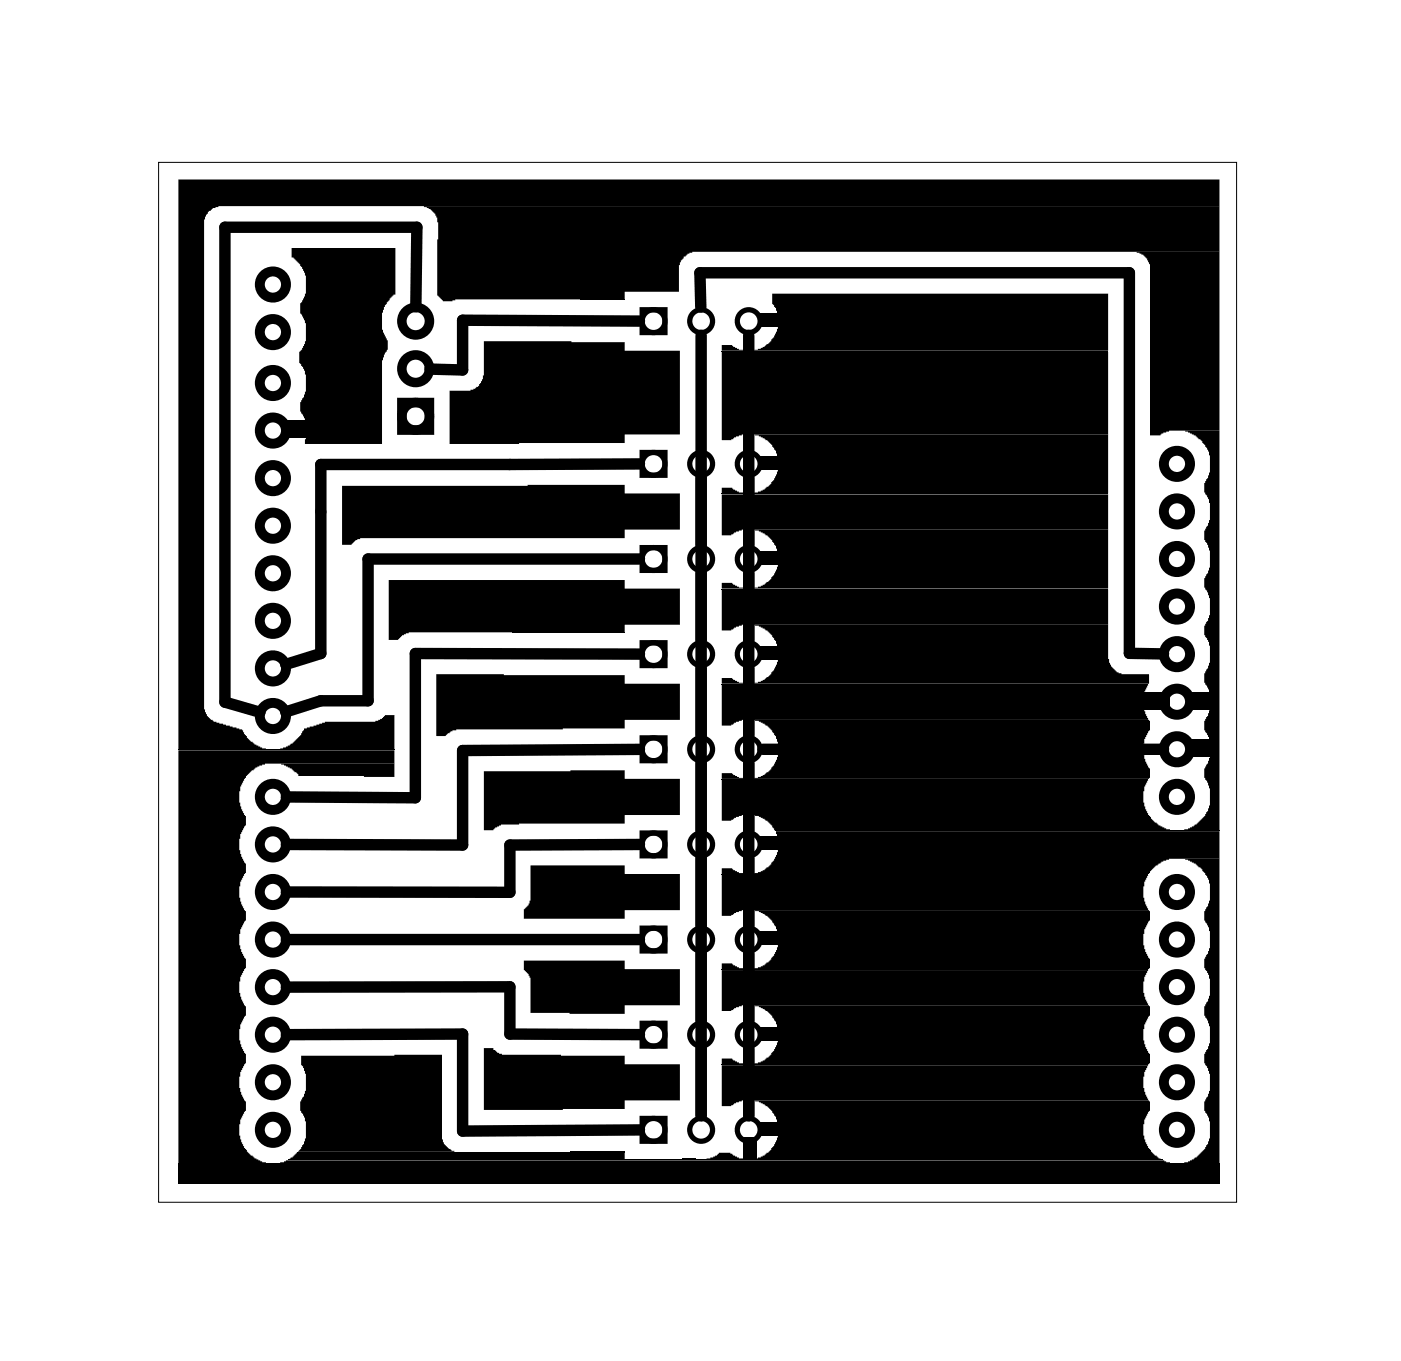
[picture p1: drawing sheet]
<svg xmlns="http://www.w3.org/2000/svg" width="75mm" height="73mm" viewBox="0 0 75 73" stroke-linecap="round" stroke-linejoin="round" font-family="sans-serif">
<g fill="none" stroke="#000" stroke-width=".05">
<path d="M8.5 8.7h57.5v55.5h-57.5zM31 16h2.3M38.5 18.8h20.7M27.4 33.8h5.9M38.5 26.4h20.7M38.5 31.5h20.7M38.5 36.5h22.8M9.5 40h11.6M38.5 41.6h22.8M38.5 46.7h22.8M38.5 51.8h22.8M38.5 56.9h22.8"/>
<path d="M41.4 44.4h23.7M9.5 62.1h55.6M15.4 61.9h46.7M15.9 61.5h17.4M30.5 61.5h2.8"/>
</g>
<g fill="#000">
<path d="M15.6 13.2h5.5v2.5h-.1l-.4 .4-.2 .6v.9l.3 .6v.5l-.2 .1-.1 .4v4.5h-4.1v-1.2l-.1-.4-.2-.1v-.5l.3-.6v-.9l-.1-.4-.2-.2v-.6l.1-.1 .2-.5v-.9l-.2-.5-.1-.1v-.5l.1-.1 .2-.4v-1l-.3-.6-.3-.4h-.1zM25.8 18.2l7.5 .1v.4h3v4.5h-3v.5h-9.3v-2.8h1.1l.5-.3 .2-.6zM38.5 18.4h.6v.1l.6 .2h-1.2zM40.5 16.7h1.1v.8h-1.1zM41.2 15.7h18v3h-18.9l.7-.3 .3-.4 .2-.4v-.9l-.1-.3-.2-.2zM38.5 18.8h20.7v4.4h-19.6l-.4 .2-.2 .1h-.5zM9.5 9.6h55.6v1.4h-53.4l-.3 .1-.3 .2-.2 .4v26.2l.1 .3 .4 .3 1.2 .4a.36 .36 0 0 1 .4 .3l.6 .6 .6 .2h-4.7zM22.6 11h42.5v2.4h-28.1l-.5 .3-.3 .5v1.4h-2.9v.4h-9l-.1 .1h-.6l-.3-.3 .1-3.9-.2-.5-.2-.2zM60.7 13.4h4.4v9.6h-2.7l-.4 .1-.1 .1h-.5v-9.1l-.4-.5zM15.1 22.5h1.3v.9h-1.3zM15 40l.3-.1 .3-.2 .5-.4 .1-.4 1.1-.4h2.7l.4-.1 .1-.2h.6v1.8zM23.3 36l10 .1v.4h3v1.9h-3v.5h-8.9l-.3 .1-.3 .3h-.5z"/>
<path d="M18.3 25.9h15v.4h3v2h-3v.4h-14.1l-.2 .1-.2 .3h-.5zM20.7 31h12.6v.4h3v2h-3v.4h-11.5l-.3 .1-.2 .3h-.6zM38.5 26h.6l.2 .2 .4 .1h-1.2zM38.5 31.1h.6v.1l.6 .2h-1.2zM38.5 36.2h.6v.1l.6 .2h-1.2zM40.5 34.5h1.1v.7h-1.1zM40.5 29.4h1.1v.8h-1.1zM40.5 24.3h1.1v.8h-1.1zM40.3 23.2h18.9v3.1h-18.9l.7-.3 .3-.4 .2-.4v-.8l-.1-.3-.4-.6zM38.5 26.4h20.7v1.9h-19.6l-.4 .1-.2 .2h-.5zM40.3 28.3h18.9v3.1h-18.9l.7-.3 .3-.4 .2-.4v-.9l-.1-.3-.4-.5zM38.5 31.5h20.7v1.9h-19.6l-.4 .1-.2 .2h-.5z"/>
<path d="M40.3 33.4h18.9v1.8l.1 .4 .3 .3 .3 .1h1.4v.5h-21l.7-.3 .3-.4 .2-.5v-.8l-.1-.3-.4-.5zM38.5 36.6h22.8l-.3 .6v.6l.3 .6h-21.7l-.4 .2-.2 .1h-.5zM40.3 38.4h21l.1 .6-.3 .5-.1 .8 .3 .7h.1v.5l-21.1 .1 .7-.4 .3-.3 .2-.5v-.8l-.1-.3-.4-.6zM61 36.9h1.5v1h-1.5zM63.3 36.9h1.4v1h-1.4zM63.3 39.5h1.4v.9h-1.4zM63.3 23h1.8v21.3h-1.9l.7-.3 .4-.4 .3-.6v-.9l-.2-.4-.1-.2v-.5l.3-.5v-.9l-.2-.5-.1-.1v-.5l.3-.6v-.9l-.2-.4-.1-.1v-.6l.3-.5v-.9l-.2-.4-.1-.2v-.5l.3-.5v-1l-.2-.4-.1-.1v-.5l.3-.6v-.9l-.2-.4-.1-.2v-.5l.3-.5v-.9l-.2-.5-.1-.1v-.5l.3-.6v-.9l-.2-.4-.3-.4zM9.5 40.1h11.6v.7h-7l-.7 .3-.3 .3-.3 .6v.9l.2 .5 .1 .2v.5l-.3 .4v.9l.2 .7h.1v.5l-.3 .5v.8l.2 .7h.1v.6l-.3 .4v.9l.2 .6 .1 .1v.5l-.3 .5v.8l.2 .7h.1v.5l-.3 .5v.9l.1 .4 .2 .3v.5l-.3 .4v.9l.1 .4 .2 .3v.5l-.3 .5v.8l.4 .9 .4 .4 .6 .2h-4.7zM15 40.8h6.1v.7l-5.2-.1v-.1l-.3-.3zM16.1 56.4l7.5-.1v4.5l.1 .3 .6 .4h-8.4l.3-.4 .1-.3v-.9l-.1-.4-.2-.2v-.5l.3-.5v-1l-.1-.4h-.1zM25.8 56h.5v.1l.5 .2 6.5 .1v.4h3v2h-3v.4l-7.5 .1zM25.8 41.2l7.5-.1v.5h3v1.9h-3v.5h-6.6l-.3 .2-.1 .1h-.5z"/>
<path d="M28.3 46.2h5v.5h3v1.9h-3v.5h-5.3v-.6l.2-.2 .1-.2zM28 51.3h5.3v.4h3v2h-3v.4h-5v-1.9l-.3-.4zM38.5 41.3h.6v.1l.6 .2h-1.2zM38.5 46.4h.6v.1l.6 .2h-1.2zM38.5 51.4h.6v.1l.6 .2h-1.2zM38.5 56.5h.6l.3 .3h.3h-1.2zM40.5 44.7h1.1v.7h-1.1zM40.5 49.7h1.1v.8h-1.1zM40.5 54.8h1.1v.8h-1.1zM40.5 59.9h1.1v.7h-1.1zM38.5 41.6h22.8l-.3 .6v.7l.3 .6h-21.7l-.4 .2-.2 .1h-.5zM38.5 46.7h22.8l-.3 .6v.6l.3 .7h-21.7l-.4 .2-.2 .1h-.5z"/>
<path d="M38.5 51.8h22.8l-.3 .6v.6l.3 .7h-21.7l-.4 .1-.2 .2h-.5zM38.5 56.9h22.8l-.3 .6v.6l.3 .7h-21.7l-.4 .1-.2 .2h-.5zM40.3 43.5h21l.1 .2 .4 .4 .7 .2h-21.2l-.1-.2-.2-.3zM40.3 48.6h21l.1 .6-.3 .4-.1 .9 .3 .6 .1 .1v.5h-21.1l.7-.3 .3-.4 .2-.4v-.8l-.1-.3-.4-.6zM40.3 53.7h21l.1 .5-.3 .5-.1 .9 .2 .4 .2 .3v.5h-21.1l.7-.3 .3-.4 .2-.4v-.9l-.1-.3-.4-.5zM40.3 58.8h21l.1 .5-.3 .5-.1 .8 .3 .7 .6 .6h-21.6l.7-.3 .3-.4 .2-.5v-.8l-.1-.3-.4-.5zM41.4 44.4h23.7v1.5h-2.7l-.7 .3-.4 .5h-21l.5-.2 .5-.5 .2-.5v-.8zM63.3 45.9h1.8v16.2h-1.9l.7-.3 .4-.5 .3-.5v-.9l-.2-.4-.1-.2v-.5l.3-.5v-1l-.2-.4-.1-.1v-.5l.3-.6v-.9l-.2-.4-.1-.2v-.5l.3-.5v-.9l-.2-.5-.1-.1v-.5l.3-.6v-.9l-.2-.4-.1-.1v-.6l.3-.5v-.9l-.2-.4-.3-.5zM15.5 61.9l.1-.1 .2-.2h17.5v.3zM36.4 61.9h.8zM37.7 61.9l.4-.1 .3-.2h.6l.3 .2 .4 .1zM39.6 60.7h.8v1.2h-.8z"/>
<path d="M15 62.1h.2l.1-.1h46.9l.3 .1zM9.5 62.2h55.6v1h-55.6z"/>
</g>
<g fill="#000">
<circle cx="19.4" cy="15.2" r=".95"/>
<circle cx="34.3" cy="19.9" r=".95"/>
<circle cx="35.4" cy="12.7" r=".95"/>
<circle cx="31.8" cy="27.4" r=".95"/>
<circle cx="31.8" cy="32.4" r=".95"/>
<circle cx="32.1" cy="37.5" r=".95"/>
<circle cx="32.2" cy="57.8" r=".95"/>
<circle cx="32.2" cy="42.6" r=".95"/>
<circle cx="32.4" cy="47.6" r=".95"/>
<circle cx="32.4" cy="52.6" r=".95"/>
</g>
<g fill="none" stroke="#000" stroke-width=".53">
<circle cx="14.6" cy="17.7" r=".7"/>
<circle cx="14.6" cy="15.2" r=".7"/>
<circle cx="14.6" cy="25.5" r=".7"/>
<circle cx="14.6" cy="38.2" r=".7"/>
<circle cx="14.6" cy="33.2" r=".7"/>
<circle cx="14.6" cy="23" r=".7"/>
<circle cx="14.6" cy="30.6" r=".7"/>
<circle cx="14.6" cy="20.5" r=".7"/>
<circle cx="14.6" cy="28.1" r=".7"/>
<circle cx="14.6" cy="35.7" r=".7"/>
<circle cx="62.8" cy="24.8" r=".7"/>
<circle cx="62.8" cy="37.5" r=".7"/>
<circle cx="62.8" cy="27.3" r=".7"/>
<circle cx="62.8" cy="29.8" r=".7"/>
<circle cx="62.8" cy="32.4" r=".7"/>
<circle cx="62.8" cy="34.9" r=".7"/>
<circle cx="14.6" cy="50.2" r=".7"/>
<circle cx="14.6" cy="52.7" r=".7"/>
<circle cx="14.6" cy="55.2" r=".7"/>
<circle cx="14.6" cy="45.1" r=".7"/>
<circle cx="14.6" cy="47.6" r=".7"/>
<circle cx="14.6" cy="42.5" r=".7"/>
<circle cx="14.6" cy="57.8" r=".7"/>
<circle cx="62.8" cy="42.5" r=".7"/>
<circle cx="62.8" cy="47.6" r=".7"/>
<circle cx="62.8" cy="55.2" r=".7"/>
<circle cx="62.8" cy="40" r=".7"/>
<circle cx="62.8" cy="50.2" r=".7"/>
<circle cx="62.8" cy="52.7" r=".7"/>
<circle cx="62.8" cy="57.8" r=".7"/>
<circle cx="14.6" cy="60.3" r=".7"/>
<circle cx="62.8" cy="60.3" r=".7"/>
</g>
<g fill="none" stroke="#000" stroke-width=".28">
<path d="M34.3 16.5h1.2v1.3h-1.2zM34.3 39.4h1.2v1.2h-1.2zM34.3 34.3h1.2v1.2h-1.2zM34.3 29.2h1.2v1.3h-1.2zM34.3 24.2h1.2v1.2h-1.2zM34.3 59.7h1.2v1.2h-1.2zM34.3 54.6h1.2v1.3h-1.2zM34.3 49.6h1.2v1.2h-1.2zM34.3 44.5h1.2v1.2h-1.2z"/>
<circle cx="34.9" cy="17.1" r=".61"/>
<circle cx="37.4" cy="17.1" r=".61"/>
<circle cx="40" cy="17.1" r=".61"/>
<circle cx="34.9" cy="24.8" r=".61"/>
<circle cx="34.9" cy="34.9" r=".61"/>
<circle cx="34.9" cy="29.8" r=".61"/>
<circle cx="37.4" cy="34.9" r=".61"/>
<circle cx="37.4" cy="29.8" r=".61"/>
<circle cx="37.4" cy="24.8" r=".61"/>
<circle cx="40" cy="34.9" r=".61"/>
<circle cx="40" cy="24.8" r=".61"/>
<circle cx="40" cy="29.8" r=".61"/>
<circle cx="34.9" cy="55.2" r=".61"/>
<circle cx="34.9" cy="50.2" r=".61"/>
<circle cx="34.9" cy="45.1" r=".61"/>
<circle cx="34.9" cy="40" r=".61"/>
<circle cx="37.4" cy="55.2" r=".61"/>
<circle cx="37.4" cy="45.1" r=".61"/>
<circle cx="37.4" cy="40" r=".61"/>
<circle cx="37.4" cy="50.2" r=".61"/>
<circle cx="40" cy="45.1" r=".61"/>
<circle cx="40" cy="40" r=".61"/>
<circle cx="40" cy="55.2" r=".61"/>
<circle cx="40" cy="50.2" r=".61"/>
<circle cx="34.9" cy="60.3" r=".61"/>
<circle cx="37.4" cy="60.3" r=".61"/>
<circle cx="40" cy="60.3" r=".61"/>
</g>
<g fill="none" stroke="#000" stroke-width=".51">
<path d="M21.5 21.5h1.4v1.5h-1.4z"/>
<circle cx="22.2" cy="19.7" r=".74"/>
<circle cx="22.2" cy="17.1" r=".74"/>
<circle cx="22.2" cy="22.2" r=".74"/>
</g>
<g fill="none" stroke="#000" stroke-width=".61">
<path d="M22.2 16.4l.1-4.3h-10.3v25.4l1.9 .5M34.1 17.1h-9.4v2.7l-1.7-.1M37.4 16.4v-1.8h22.9v20.3h1.8M37.4 17.9v41.7M40 17.9v41.7M34.1 29.8h-14.5v7.6h-2.5l-1.8 .6M34.1 34.9h-11.9v7.7h-6.9M34.1 24.8h-17v10.1l-1.8 .6M15.3 52.7h11.9v2.5h6.9M15.3 55.2h9.4v5.2l9.4-.1M15.3 50.2h18.8M34.1 45.1h-6.9v2.5h-11.9"/>
<path d="M34.1 40l-9.4 .1v5h-9.4M40.7 40h21.4"/>
</g>
</svg>
